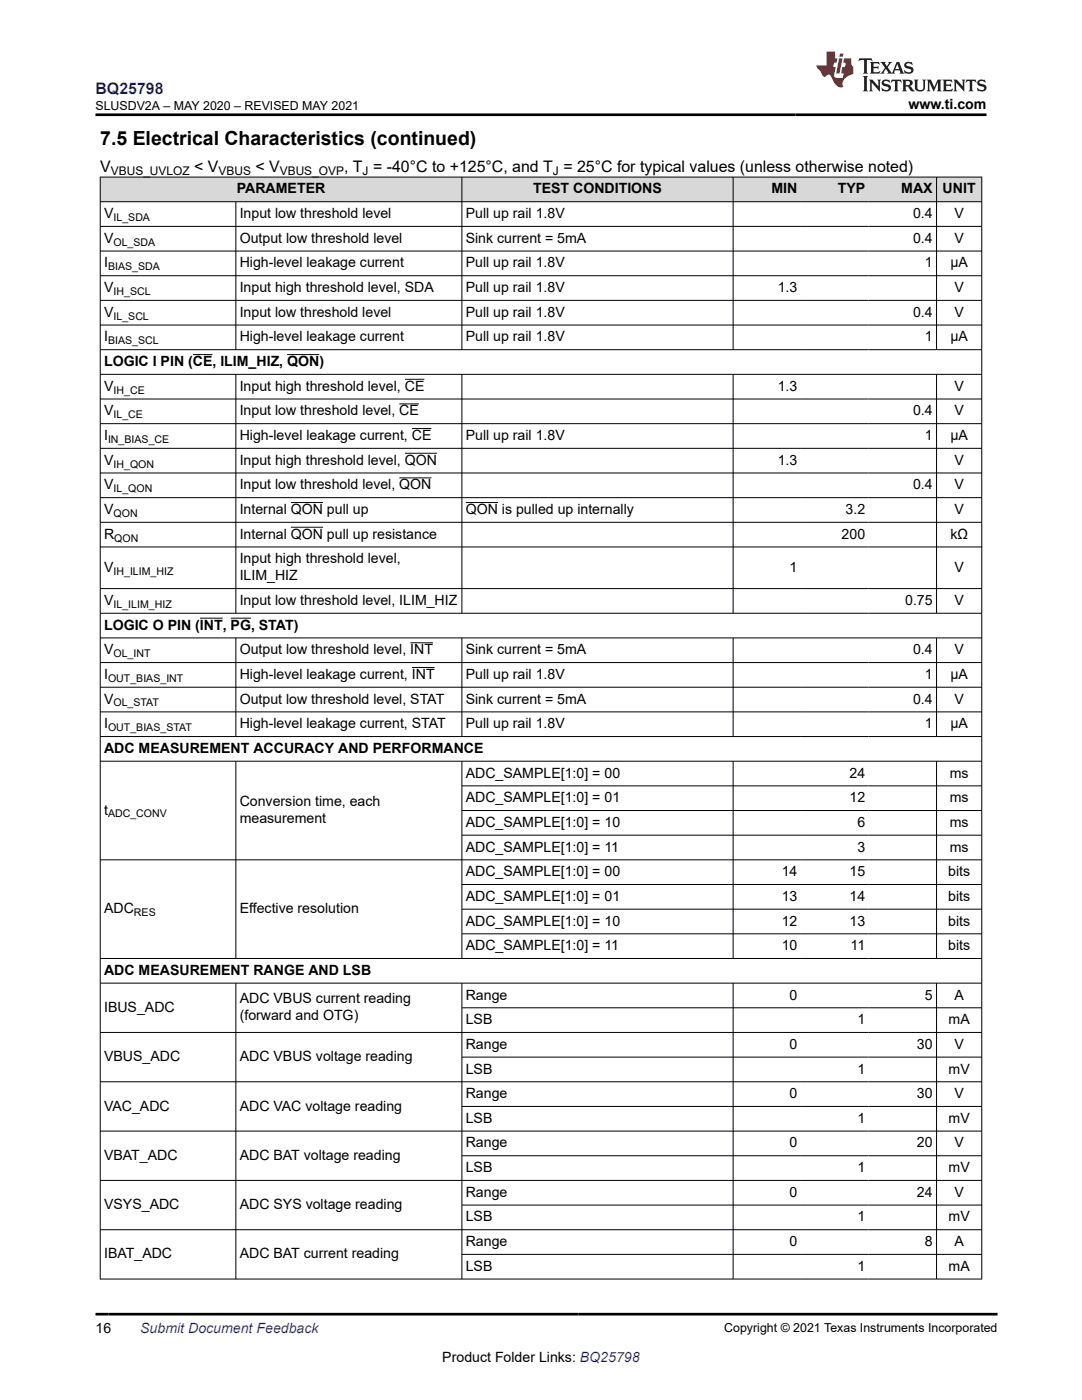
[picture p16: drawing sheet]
<svg xmlns="http://www.w3.org/2000/svg" width="216mm" height="279mm" viewBox="0 0 216 279" stroke-linecap="round" stroke-linejoin="round" font-family="sans-serif">
<defs><g id="words">
<text font-size="3.9" x="20" y="28.8">7.5 Electrical Characteristics (continued)</text>
<text font-size="3.2" fill="#00f" x="19.1" y="18.7">BQ25798</text>
<g font-size="3.2">
<text x="20" y="34.3">V</text>
<text x="38.7" y="34.3">&lt; V</text>
<text x="51" y="34.3">&lt; V</text>
<text x="68.7" y="34.3">, T = -40°C to +125°C, and T = 25°C for typical values (unless otherwise noted)</text>
</g>
<g font-size="2.8">
<text x="181.3" y="21.8">www.ti.com</text>
<text x="47.2" y="38.6">PARAMETER</text>
<text x="106.4" y="38.6">TEST CONDITIONS</text>
<text x="153.9" y="38.6">MIN</text>
<text x="167.2" y="38.6">TYP</text>
<text x="179.8" y="38.6">MAX</text>
<text x="188.1" y="38.6">UNIT</text>
<text x="20.8" y="43.5">V</text>
<text x="47.8" y="43.5">Input low threshold level</text>
<text x="92.9" y="43.5">Pull up rail 1.8V</text>
<text x="182.2" y="43.5">0.4</text>
<text x="190.4" y="43.5">V</text>
<text x="20.8" y="48.5">V</text>
<text x="20.8" y="53.4">I</text>
<text x="47.8" y="53.4">High-level leakage current</text>
<text x="47.8" y="48.5">Output low threshold level</text>
<text x="92.9" y="53.4">Pull up rail 1.8V</text>
<text x="92.9" y="48.5">Sink current = 5mA</text>
<text x="182.2" y="48.5">0.4</text>
<text x="184.5" y="53.4">1</text>
<text x="189.6" y="53.4">µA</text>
<text x="190.4" y="48.5">V</text>
<text x="20.8" y="58.3">V</text>
<text x="47.8" y="58.3">Input high threshold level, SDA</text>
<text x="92.9" y="58.3">Pull up rail 1.8V</text>
<text x="155.2" y="58.3">1.3</text>
<text x="190.4" y="58.3">V</text>
<text x="20.8" y="63.2">V</text>
<text x="47.8" y="63.2">Input low threshold level</text>
<text x="92.9" y="63.2">Pull up rail 1.8V</text>
<text x="182.2" y="63.2">0.4</text>
<text x="190.4" y="63.2">V</text>
<text x="20.8" y="68.1">I</text>
<text x="47.8" y="68.1">High-level leakage current</text>
<text x="92.9" y="68.1">Pull up rail 1.8V</text>
<text x="184.5" y="68.1">1</text>
<text x="189.6" y="68.1">µA</text>
<text x="20.8" y="78">V</text>
<text x="20.8" y="73.1">LOGIC I PIN (CE, ILIM_HIZ, QON)</text>
<text x="47.8" y="78">Input high threshold level, CE</text>
<text x="155.2" y="78">1.3</text>
<text x="190.4" y="78">V</text>
<text x="20.8" y="82.9">V</text>
<text x="47.8" y="82.9">Input low threshold level, CE</text>
<text x="182.2" y="82.9">0.4</text>
<text x="190.4" y="82.9">V</text>
<text x="20.8" y="87.8">I</text>
<text x="47.8" y="87.8">High-level leakage current, CE</text>
<text x="92.9" y="87.8">Pull up rail 1.8V</text>
<text x="184.5" y="87.8">1</text>
<text x="189.6" y="87.8">µA</text>
<text x="20.8" y="92.7">V</text>
<text x="47.8" y="92.7">Input high threshold level, QON</text>
<text x="155.2" y="92.7">1.3</text>
<text x="190.4" y="92.7">V</text>
<text x="20.8" y="97.7">V</text>
<text x="47.8" y="97.7">Input low threshold level, QON</text>
<text x="182.2" y="97.7">0.4</text>
<text x="190.4" y="97.7">V</text>
<text x="20.8" y="102.6">V</text>
<text x="20.8" y="107.5">R</text>
<text x="47.8" y="102.6">Internal QON pull up</text>
<text x="47.8" y="107.5">Internal QON pull up resistance</text>
<text x="92.9" y="102.6">QON is pulled up internally</text>
<text x="167.9" y="107.5">200</text>
<text x="168.7" y="102.6">3.2</text>
<text x="189.6" y="107.5">kΩ</text>
<text x="190.4" y="102.6">V</text>
<text x="47.8" y="112.4">Input high threshold level,</text>
<text x="20.8" y="114.1">V</text>
<text x="47.8" y="115.8">ILIM_HIZ</text>
<text x="157.5" y="114.1">1</text>
<text x="190.4" y="114.1">V</text>
<text x="20.8" y="120.7">V</text>
<text x="20.8" y="125.7">LOGIC O PIN (INT, PG, STAT)</text>
<text x="47.8" y="120.7">Input low threshold level, ILIM_HIZ</text>
<text x="180.6" y="120.7">0.75</text>
<text x="190.4" y="120.7">V</text>
<text x="20.8" y="130.6">V</text>
<text x="47.8" y="130.6">Output low threshold level, INT</text>
<text x="92.9" y="130.6">Sink current = 5mA</text>
<text x="182.2" y="130.6">0.4</text>
<text x="190.4" y="130.6">V</text>
<text x="20.8" y="135.5">I</text>
<text x="47.8" y="135.5">High-level leakage current, INT</text>
<text x="92.9" y="135.5">Pull up rail 1.8V</text>
<text x="184.5" y="135.5">1</text>
<text x="189.6" y="135.5">µA</text>
<text x="20.8" y="140.4">V</text>
<text x="47.8" y="140.4">Output low threshold level, STAT</text>
<text x="92.9" y="140.4">Sink current = 5mA</text>
<text x="182.2" y="140.4">0.4</text>
<text x="190.4" y="140.4">V</text>
<text x="20.8" y="145.3">I</text>
<text x="47.8" y="145.3">High-level leakage current, STAT</text>
<text x="92.9" y="145.3">Pull up rail 1.8V</text>
<text x="184.5" y="145.3">1</text>
<text x="189.6" y="145.3">µA</text>
<text x="20.8" y="150.3">ADC MEASUREMENT ACCURACY AND PERFORMANCE</text>
<text x="92.9" y="155.2">ADC_SAMPLE[1:0] = 00</text>
<text x="169.5" y="155.2">24</text>
<text x="189.5" y="155.2">ms</text>
<text x="47.8" y="160.9">Conversion time, each</text>
<text x="92.9" y="160.1">ADC_SAMPLE[1:0] = 01</text>
<text x="169.5" y="160.1">12</text>
<text x="189.5" y="160.1">ms</text>
<text x="20.8" y="162.6">t</text>
<text x="47.8" y="164.3">measurement</text>
<text x="92.9" y="165">ADC_SAMPLE[1:0] = 10</text>
<text x="171.1" y="165">6</text>
<text x="189.5" y="165">ms</text>
<text x="92.9" y="170">ADC_SAMPLE[1:0] = 11</text>
<text x="171.1" y="170">3</text>
<text x="189.5" y="170">ms</text>
<text x="92.9" y="174.9">ADC_SAMPLE[1:0] = 00</text>
<text x="92.9" y="179.8">ADC_SAMPLE[1:0] = 01</text>
<text x="156" y="174.9">14</text>
<text x="156" y="179.8">13</text>
<text x="169.5" y="174.9">15</text>
<text x="169.5" y="179.8">14</text>
<text x="189.2" y="174.9">bits</text>
<text x="189.2" y="179.8">bits</text>
<text x="20.8" y="182.3">ADC</text>
<text x="47.8" y="182.3">Effective resolution</text>
<text x="92.9" y="184.7">ADC_SAMPLE[1:0] = 10</text>
<text x="156" y="184.7">12</text>
<text x="169.5" y="184.7">13</text>
<text x="189.2" y="184.7">bits</text>
<text x="92.9" y="189.6">ADC_SAMPLE[1:0] = 11</text>
<text x="156" y="189.6">10</text>
<text x="169.7" y="189.6">11</text>
<text x="189.2" y="189.6">bits</text>
<text x="20.8" y="194.6">ADC MEASUREMENT RANGE AND LSB</text>
<text x="20.8" y="201.9">IBUS_ADC</text>
<text x="47.8" y="200.2">ADC VBUS current reading</text>
<text x="47.8" y="203.6">(forward and OTG)</text>
<text x="92.9" y="199.5">Range</text>
<text x="157.5" y="199.5">0</text>
<text x="184.5" y="199.5">5</text>
<text x="190.4" y="199.5">A</text>
<text x="92.9" y="204.4">LSB</text>
<text x="92.9" y="209.3">Range</text>
<text x="157.5" y="209.3">0</text>
<text x="171.1" y="204.4">1</text>
<text x="183" y="209.3">30</text>
<text x="189.3" y="204.4">mA</text>
<text x="190.4" y="209.3">V</text>
<text x="20.8" y="211.8">VBUS_ADC</text>
<text x="47.8" y="211.8">ADC VBUS voltage reading</text>
<text x="92.9" y="214.2">LSB</text>
<text x="171.1" y="214.2">1</text>
<text x="189.3" y="214.2">mV</text>
<text x="20.8" y="221.6">VAC_ADC</text>
<text x="47.8" y="221.6">ADC VAC voltage reading</text>
<text x="92.9" y="219.2">Range</text>
<text x="157.5" y="219.2">0</text>
<text x="183" y="219.2">30</text>
<text x="190.4" y="219.2">V</text>
<text x="92.9" y="224.1">LSB</text>
<text x="171.1" y="224.1">1</text>
<text x="189.3" y="224.1">mV</text>
<text x="20.8" y="231.5">VBAT_ADC</text>
<text x="47.8" y="231.5">ADC BAT voltage reading</text>
<text x="92.9" y="229">Range</text>
<text x="92.9" y="233.9">LSB</text>
<text x="157.5" y="229">0</text>
<text x="171.1" y="233.9">1</text>
<text x="183" y="229">20</text>
<text x="189.3" y="233.9">mV</text>
<text x="190.4" y="229">V</text>
<text x="92.9" y="238.8">Range</text>
<text x="157.5" y="238.8">0</text>
<text x="183" y="238.8">24</text>
<text x="190.4" y="238.8">V</text>
<text x="20.8" y="241.3">VSYS_ADC</text>
<text x="47.8" y="241.3">ADC SYS voltage reading</text>
<text x="92.9" y="243.8">LSB</text>
<text x="171.1" y="243.8">1</text>
<text x="189.3" y="243.8">mV</text>
<text x="20.8" y="251.2">IBAT_ADC</text>
<text x="47.8" y="251.2">ADC BAT current reading</text>
<text x="92.9" y="248.7">Range</text>
<text x="157.5" y="248.7">0</text>
<text x="184.5" y="248.7">8</text>
<text x="190.4" y="248.7">A</text>
<text x="92.9" y="253.6">LSB</text>
<text x="171.1" y="253.6">1</text>
<text x="189.3" y="253.6">mA</text>
<text x="19" y="266.1">16</text>
<text x="88.3" y="271.7">Product Folder Links: BQ25798</text>
</g>
<text font-size="2.8" fill="#00f" x="28" y="266.1">Submit Document Feedback</text>
<g font-size="2.5">
<text x="19" y="21.9">SLUSDV2A – MAY 2020 – REVISED MAY 2021</text>
<text x="144.5" y="265.8">Copyright © 2021 Texas Instruments Incorporated</text>
</g>
<g font-size="2.4">
<text x="22.1" y="34.9">VBUS_UVLOZ</text>
<text x="43.6" y="34.9">VBUS</text>
<text x="55.8" y="34.9">VBUS_OVP</text>
<text x="72.4" y="34.9">J</text>
<text x="110.3" y="34.9">J</text>
</g>
<g font-size="2.1">
<text x="22.7" y="44.1">IL_SDA</text>
<text x="21.6" y="53.9">BIAS_SDA</text>
<text x="22.6" y="49">OL_SDA</text>
<text x="22.6" y="58.9">IH_SCL</text>
<text x="22.7" y="63.8">IL_SCL</text>
<text x="21.6" y="68.7">BIAS_SCL</text>
<text x="22.6" y="83.5">IL_CE</text>
<text x="22.7" y="78.5">IH_CE</text>
<text x="21.6" y="88.4">IN_BIAS_CE</text>
<text x="22.7" y="93.3">IH_QON</text>
<text x="22.6" y="98.2">IL_QON</text>
<text x="22.6" y="103.2">QON</text>
<text x="22.8" y="108.1">QON</text>
<text x="22.6" y="114.7">IH_ILIM_HIZ</text>
<text x="22.6" y="121.3">IL_ILIM_HIZ</text>
<text x="22.7" y="131.1">OL_INT</text>
<text x="21.6" y="136.1">OUT_BIAS_INT</text>
<text x="22.6" y="141">OL_STAT</text>
<text x="21.6" y="145.9">OUT_BIAS_STAT</text>
<text x="21.6" y="163.1">ADC_CONV</text>
<text x="26.7" y="182.8">RES</text>
</g>
</g></defs>
<g fill="#d8d8d8">
<path d="M20 35.3h175.9v5h-175.9z" fill-rule="evenodd"/>
<path d="M20.1 35.4h72v4.8h-72z" fill-rule="evenodd"/>
<path d="M92.2 35.4h54v4.8h-54z" fill-rule="evenodd"/>
<path d="M146.3 35.4h13.5v4.8h-13.5z" fill-rule="evenodd"/>
<path d="M159.8 35.4h13.5v4.8h-13.5z" fill-rule="evenodd"/>
<path d="M173.3 35.4h13.5v4.8h-13.5z" fill-rule="evenodd"/>
<path d="M186.9 35.4h8.9v4.8h-8.9z" fill-rule="evenodd"/>
</g>
<g fill="none" stroke="#000" stroke-width=".2">
<path d="M19.9 35.3h176.1M20 35.3v220M92.2 35.3v34.6M146.3 35.3v34.6M186.9 35.3v34.6M195.9 35.3v220M19.9 40.3h176.1M19.9 45.2h176.1M19.9 50.1h176.1M19.9 55h176.1M19.9 59.9h176.1M47.1 40.3v29.6"/>
<path d="M19.9 64.9h176.1M19.9 69.8h176.1M19.9 74.7h176.1M19.9 79.6h176.1M38.5 70.8h3.9M47.1 74.7v47.7M57.3 70.8h6.4M80.8 75.7h3.9M92.2 74.7v47.7M146.3 74.7v47.7M186.9 74.7v47.7M19.9 84.6h176.1"/>
<path d="M19.9 89.5h176.1M19.9 94.4h176.1M19.9 99.3h176.1M79.7 80.6h3.9M79.7 95.4h6.4M80.8 90.5h6.4M82.2 85.5h3.9M19.9 104.2h176.1M19.9 109.2h176.1M19.9 117.5h176.1M58 100.3h6.5M58 105.2h6.5"/>
<path d="M92.9 100.3h6.5M19.9 122.4h176.1M19.9 127.3h176.1M19.9 132.2h176.1M19.9 137.2h176.1M39.9 123.4h4.5M46 123.4h4.1M47.1 127.3v19.8M81.9 128.3h4.5M82.2 133.2h4.5M92.2 127.3v19.8M146.3 127.3v19.8"/>
<path d="M186.9 127.3v19.8M19.9 142.1h176.1M19.9 147h176.1M19.9 151.9h176.1M47.1 151.9v39.4M92.2 151.9v39.4M92.2 156.8h103.8M146.3 151.9v39.4M186.9 151.9v39.4M92.2 161.8h103.8M92.2 166.7h103.8M92.2 176.5h103.8"/>
<path d="M196 171.6h-176.1M19.9 196.2h176.1M47.1 196.2v59.1M92.2 196.2v59.1M92.2 181.4h103.8M92.2 186.4h103.8M146.3 196.2v59.1M186.9 196.2v59.1M196 191.3h-176.1M19.9 206h176.1M19.9 215.9h176.1M92.2 201.1h103.8"/>
<path d="M92.2 211h103.8M19.9 225.7h176.1M19.9 235.6h176.1M92.2 220.8h103.8M92.2 230.7h103.8M19.9 245.4h176.1M19.9 255.3h176.1M92.2 240.5h103.8M92.2 250.3h103.8"/>
</g>
<path d="M171.5 11.6l-.2 .6 .5-.2h.6v.1v2.2l-.2 .4h1l-.2-.4v-2.2v-.1h.5l.6 .2-.2-.6zM173.6 12.4l.2 .3v1.6l-.2 .4h1.9l.1-.6a1.08 1.08 0 0 1-1.3 .2v-.7h.6l.4 .2v-.7l-.4 .2h-.6v-.5l.2-.2a1 1 0 0 1 1 .3l-.1-.5zM175.7 12.4l.9 1.1-1 1.2h.9l-.2-.2 .5-.8 .4 .8-.2 .2h1.6l-.2-.2 .2-.5h.9l.1 .5-.1 .2h.9l-.2-.4-.8-1.9h-.5l-.9 2.1-.9-1.1 .9-1h-.8l.2 .2-.4 .6-.4-.6 .2-.2zM179 12.8l.4 1h-.7zM180.7 12.5a.65 .65 0 0 0-.2 .7 .65 .65 0 0 0 .6 .5l.6 .1 .1 .3a.79 .79 0 0 1-.7 .4 .79 .79 0 0 1-.7-.5l.1 .7 .2-.1a.93 .93 0 0 0 1.1 0 .93 .93 0 0 0 .4-.9 1.46 1.46 0 0 0-1.2-.6l-.1-.3a1.09 1.09 0 0 1 1.2 .2l-.2-.6-.1 .1-.5-.2zM172.2 15.2l.2 .4v2.2l-.2 .4h1l-.2-.4v-2.2l.2-.4zM173.4 15.9l.2 .4v1.5l-.2 .4h.8l-.3-.4 .1-1.3 1.6 1.8v-2l.2-.4h-.7l.1 .2 .1 1.1-1.2-1.3zM176.2 16a.65 .65 0 0 0-.2 .8 .65 .65 0 0 0 .6 .4l.6 .2 .1 .2a.79 .79 0 0 1-.7 .4 .79 .79 0 0 1-.7-.5l.1 .7 .2-.1a.93 .93 0 0 0 1.1 .1 .93 .93 0 0 0 .4-1 1.46 1.46 0 0 0-1.2-.5l-.1-.4a1.09 1.09 0 0 1 1.2 .2l-.1-.6-.2 .1-.5-.1zM177.9 15.9l-.1 .6a.63 .63 0 0 1 .8-.3v1.6l-.3 .4h1l-.2-.4v-1.6a.66 .66 0 0 1 .8 .3l-.1-.6zM180 15.9l.2 .4v1.5l-.2 .4h1l-.2-.2-.1-.7h.5l.1 .2a.79 .79 0 0 0 1.2 .6l-1-.9a.61 .61 0 0 0 .6-.6 .61 .61 0 0 0-.5-.7zM180.8 16.2h.1a.47 .47 0 0 1 .5 .1 .47 .47 0 0 1 .1 .5l-.1 .1-.7 .1zM182.3 15.9l.2 .2a2.27 2.27 0 0 0 .4 2 1.04 1.04 0 0 0 1.7-.7v-1.3l.2-.2h-.8l.2 .4v1.1a.6 .6 0 0 1-.6 .6 .6 .6 0 0 1-.6-.6v-1.1l.3-.4zM184.9 15.9l.2 .4v1.5l-.2 .4h.8l-.3-.4v-1.4l.9 1.9 .9-1.9v1.4l-.3 .4h1l-.2-.4v-1.5l.2-.4h-.8l-.7 1.5-.6-1.5zM188.1 15.9l.2 .4v1.5l-.2 .4h1.9l.1-.6a1.09 1.09 0 0 1-1.3 .2v-.7h.6l.4 .2v-.6l-.4 .2h-.6v-.6l.2-.1a1.01 1.01 0 0 1 1 .3l-.1-.6zM190.2 15.9l.3 .4v1.5l-.3 .4h.8l-.2-.4v-1.3l1.6 1.8v-2l.2-.4h-.7l.2 .2v1.1l-1.2-1.3zM192.8 15.9l-.1 .6a.63 .63 0 0 1 .8-.3v1.6l-.3 .4h1l-.2-.4v-1.6a.66 .66 0 0 1 .8 .3l-.1-.6zM195.2 16a.65 .65 0 0 0-.2 .8 .65 .65 0 0 0 .6 .4l.6 .2 .2 .2a.79 .79 0 0 1-.7 .4 .79 .79 0 0 1-.7-.5l.1 .7 .2-.1a.93 .93 0 0 0 1 .1 .93 .93 0 0 0 .5-1 1.46 1.46 0 0 0-1.3-.5v-.4a1.09 1.09 0 0 1 1.2 .2l-.2-.6-.2 .1-.5-.1z" fill="#231f20"/>
<path d="M164.9 10.3v2.7h-2l.1 .4 .8 1a.95 .95 0 0 0 1 .9 .59 .59 0 0 1 .5-.4 .59 .59 0 0 1 .5 .3l.4 .8a1.59 1.59 0 0 0 2.1 1.4 1.61 1.61 0 0 1 1-2.3l1-.3-.1-1.5a1.59 1.59 0 0 1-.3-1.7h-1.5l-.2 .9h.6l-.2 .9h-.5l-.2 .9v.3l.4 .1-.1 .9h-.7a.73 .73 0 0 1-1-.7l.3-1.5h-.5l.1-.9h.5l.2-.9h-.5v-1.3zM167.4 11.6l-.6 3.1h.7l.6-3.1zM167.6 10.7l-.1 .6h.7l.1-.6z" fill="#ed1c24"/>
<path d="M19 22.9h177.8M19 262.3h180" fill="none" stroke="#000" stroke-width=".53"/>
<use href="#words"/>
</svg>
